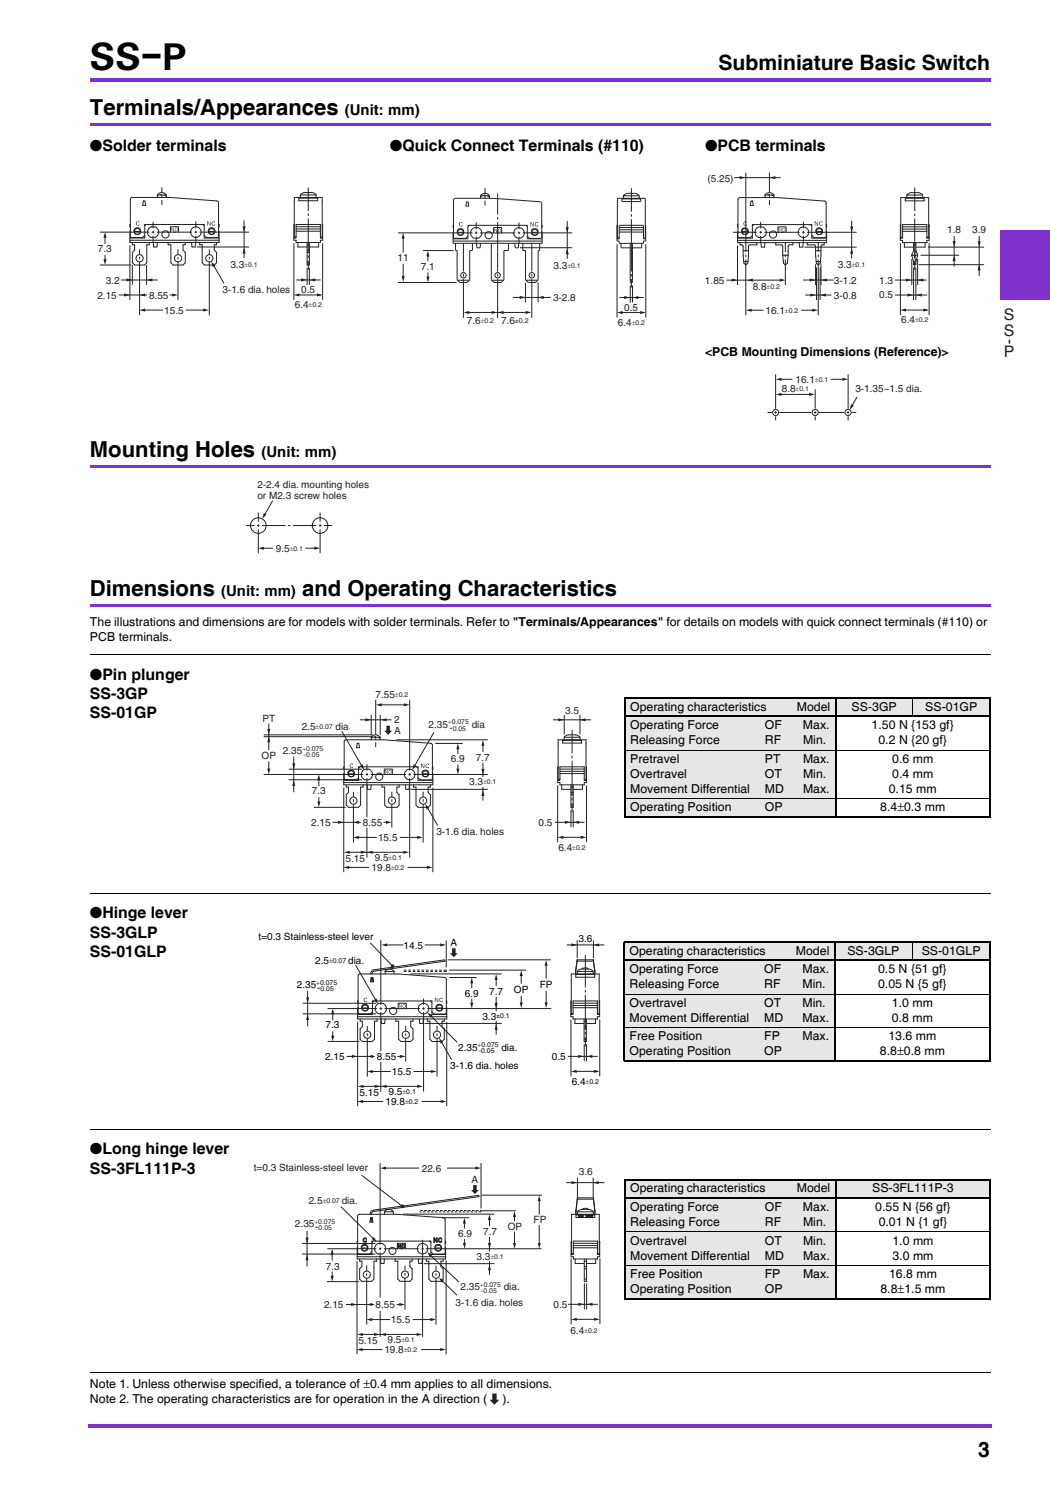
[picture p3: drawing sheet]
<svg xmlns="http://www.w3.org/2000/svg" width="210mm" height="297mm" viewBox="0 0 210 297" stroke-linecap="round" stroke-linejoin="round" font-family="sans-serif">
<defs><g id="words">
<text font-size="7.4" x="18" y="13.9">SS-P</text>
<g font-size="4.4">
<text x="18" y="22.9">Terminals/Appearances</text>
<text x="18" y="91.3">Mounting Holes</text>
<text x="18" y="119.1">Dimensions</text>
<text x="60.4" y="119.1">and Operating Characteristics</text>
</g>
<g font-size="4.2">
<text x="143.7" y="13.9">Subminiature Basic Switch</text>
<text x="195.6" y="291.3">3</text>
</g>
<g font-size="3.2">
<text x="18" y="30.1">●Solder terminals</text>
<text x="78" y="30.1">●Quick Connect Terminals (#110)</text>
<text x="141" y="30.1">●PCB terminals</text>
<text x="18" y="135.8">●Pin plunger</text>
<text x="18" y="139.7">SS-3GP</text>
<text x="18" y="143.6">SS-01GP</text>
<text x="18" y="183.5">●Hinge lever</text>
<text x="18" y="187.4">SS-3GLP</text>
<text x="18" y="191.3">SS-01GLP</text>
<text x="18" y="230.7">●Long hinge lever</text>
<text x="18" y="234.6">SS-3FL111P-3</text>
</g>
<g font-size="3.2" fill="#231f20">
<text x="200.8" y="64">S</text>
<text x="200.8" y="67.2">S</text>
<text x="200.8" y="71.4">P</text>
<text x="201" y="67.7" transform="rotate(90 201 67.7)">-</text>
</g>
<g font-size="3">
<text x="68.9" y="22.9">(Unit: mm)</text>
<text x="52.3" y="91.3">(Unit: mm)</text>
<text x="44.2" y="119.1">(Unit: mm)</text>
</g>
<g font-size="2.5">
<text x="141" y="71.2">&lt;PCB Mounting Dimensions (Reference)&gt;</text>
<text x="18" y="125.1">The illustrations and dimensions are for models with solder terminals. Refer to &quot;Terminals/Appearances&quot; for details on models with quick connect terminals (#110) or</text>
<text x="18" y="128.1">PCB terminals.</text>
<text x="126" y="142">Operating characteristics</text>
<text x="159.3" y="142">Model</text>
<text x="170.3" y="142">SS-3GP</text>
<text x="185" y="142">SS-01GP</text>
<text x="126" y="145.8">Operating Force</text>
<text x="126" y="148.7">Releasing Force</text>
<text x="152.9" y="145.8">OF</text>
<text x="152.9" y="148.7">RF</text>
<text x="160.6" y="145.8">Max.</text>
<text x="160.6" y="148.7">Min.</text>
<text x="174.3" y="145.8">1.50 N {153 gf}</text>
<text x="175.7" y="148.7">0.2 N {20 gf}</text>
<text x="126" y="152.4">Pretravel</text>
<text x="126" y="155.4">Overtravel</text>
<text x="152.9" y="152.4">PT</text>
<text x="153" y="155.4">OT</text>
<text x="160.6" y="152.4">Max.</text>
<text x="160.6" y="155.4">Min.</text>
<text x="178.4" y="152.4">0.6 mm</text>
<text x="178.4" y="155.4">0.4 mm</text>
<text x="126" y="158.5">Movement Differential</text>
<text x="152.9" y="158.5">MD</text>
<text x="160.6" y="158.5">Max.</text>
<text x="177.7" y="158.5">0.15 mm</text>
<text x="126" y="162.2">Operating Position</text>
<text x="153" y="162.2">OP</text>
<text x="176" y="162.2">8.4±0.3 mm</text>
<text x="125.9" y="190.8">Operating characteristics</text>
<text x="159.2" y="190.8">Model</text>
<text x="169.5" y="190.8">SS-3GLP</text>
<text x="184.3" y="190.8">SS-01GLP</text>
<text x="125.9" y="194.5">Operating Force</text>
<text x="125.9" y="197.5">Releasing Force</text>
<text x="152.8" y="197.5">RF</text>
<text x="152.8" y="194.5">OF</text>
<text x="160.5" y="197.5">Min.</text>
<text x="160.5" y="194.5">Max.</text>
<text x="175.6" y="194.5">0.5 N {51 gf}</text>
<text x="175.6" y="197.5">0.05 N {5 gf}</text>
<text x="125.9" y="201.2">Overtravel</text>
<text x="152.8" y="201.2">OT</text>
<text x="160.5" y="201.2">Min.</text>
<text x="178.4" y="201.2">1.0 mm</text>
<text x="125.9" y="204.2">Movement Differential</text>
<text x="125.9" y="207.9">Free Position</text>
<text x="152.8" y="204.2">MD</text>
<text x="152.8" y="207.9">FP</text>
<text x="160.5" y="204.2">Max.</text>
<text x="160.5" y="207.9">Max.</text>
<text x="177.7" y="207.9">13.6 mm</text>
<text x="178.4" y="204.2">0.8 mm</text>
<text x="125.9" y="210.9">Operating Position</text>
<text x="152.8" y="210.9">OP</text>
<text x="176" y="210.9">8.8±0.8 mm</text>
<text x="126" y="238.4">Operating characteristics</text>
<text x="159.3" y="238.4">Model</text>
<text x="174.4" y="238.4">SS-3FL111P-3</text>
<text x="126" y="242.1">Operating Force</text>
<text x="126" y="245.1">Releasing Force</text>
<text x="152.9" y="242.1">OF</text>
<text x="152.9" y="245.1">RF</text>
<text x="160.6" y="242.1">Max.</text>
<text x="160.6" y="245.1">Min.</text>
<text x="175" y="242.1">0.55 N {56 gf}</text>
<text x="175.7" y="245.1">0.01 N {1 gf}</text>
<text x="126" y="248.8">Overtravel</text>
<text x="126" y="251.8">Movement Differential</text>
<text x="153" y="248.8">OT</text>
<text x="153" y="251.8">MD</text>
<text x="160.6" y="248.8">Min.</text>
<text x="160.6" y="251.8">Max.</text>
<text x="178.5" y="248.8">1.0 mm</text>
<text x="178.5" y="251.8">3.0 mm</text>
<text x="126" y="255.5">Free Position</text>
<text x="152.9" y="255.5">FP</text>
<text x="160.6" y="255.5">Max.</text>
<text x="177.8" y="255.5">16.8 mm</text>
<text x="126" y="258.5">Operating Position</text>
<text x="153" y="258.5">OP</text>
<text x="176.1" y="258.5">8.8±1.5 mm</text>
<text x="18" y="277.4">Note 1. Unless otherwise specified, a tolerance of ±0.4 mm applies to all dimensions.</text>
<text x="18" y="280.4">Note 2. The operating characteristics are for operation in the A direction (</text>
<text x="100.5" y="280.4">).</text>
</g>
<g font-size="2" fill="#231f20">
<text x="141.5" y="36.3">(5.25)</text>
<text x="189.4" y="46.6">1.8</text>
<text x="194.4" y="46.6">3.9</text>
<text x="19.6" y="50.4">7.3</text>
<text x="46.1" y="53.6">3.3</text>
<text x="79.5" y="52.1">11</text>
<text x="110.7" y="53.7">3.3</text>
<text x="167.6" y="53.6">3.3</text>
<text x="19.5" y="59.8">2.15</text>
<text x="21.1" y="56.8">3.2</text>
<text x="29.8" y="59.7">8.55</text>
<text x="44.5" y="58.5">3-1.6 dia. holes</text>
<text x="60.2" y="58.6">0.5</text>
<text x="84.2" y="54">7.1</text>
<text x="141" y="56.8">1.85</text>
<text x="150.5" y="58">8.8</text>
<text x="166.8" y="59.8">3-0.8</text>
<text x="166.8" y="56.8">3-1.2</text>
<text x="175.8" y="59.7">0.5</text>
<text x="175.8" y="56.7">1.3</text>
<text x="32.9" y="62.7">15.5</text>
<text x="58.9" y="61.6">6.4</text>
<text x="93.4" y="64.8">7.6</text>
<text x="100.2" y="64.8">7.6</text>
<text x="110.6" y="60.2">3-2.8</text>
<text x="123.6" y="65.2">6.4</text>
<text x="124.9" y="62.1">0.5</text>
<text x="153.1" y="62.7">16.1</text>
<text x="180.2" y="64.7">6.4</text>
<text x="159.1" y="76.5">16.1</text>
<text x="156.3" y="78.3">8.8</text>
<text x="171.1" y="78.4">3-1.35~1.5 dia.</text>
<text x="51.5" y="97.5">2-2.4 dia. mounting holes</text>
<text x="51.5" y="99.7">or M2.3 screw holes</text>
<text x="55.2" y="110.3">9.5</text>
<text x="75.1" y="139.5">7.55</text>
<text x="113" y="142.7">3.5</text>
<text x="52.5" y="144.4">PT</text>
<text x="60.3" y="145.9">2.5</text>
<text x="67.1" y="145.9">dia</text>
<text x="78.8" y="144.6">2</text>
<text x="78.8" y="146.6">A</text>
<text x="85.7" y="145.5">2.35</text>
<text x="89.9" y="146">-</text>
<text x="94.3" y="145.5">dia</text>
<text x="52.3" y="151.8">OP</text>
<text x="56.6" y="150.8">2.35</text>
<text x="90.2" y="152.4">6.9</text>
<text x="95.2" y="152.1">7.7</text>
<text x="62.3" y="158.8">7.3</text>
<text x="93.8" y="157">3.3</text>
<text x="62.2" y="165.2">2.15</text>
<text x="72.6" y="165.2">8.55</text>
<text x="87.3" y="166.9">3-1.6 dia. holes</text>
<text x="107.7" y="165.1">0.5</text>
<text x="69.1" y="172.4">5.15</text>
<text x="74.9" y="172.2">9.5</text>
<text x="75.6" y="168.1">15.5</text>
<text x="111.7" y="170.2">6.4</text>
<text x="74.3" y="174.1">19.8</text>
<text x="50.8" y="234.2">t=0.3 Stainless-steel lever</text>
<text x="84.4" y="234.2">22.6</text>
<text x="94.3" y="236.4">A</text>
<text x="115.8" y="234.9">3.6</text>
<text x="59" y="245.4">2.35-</text>
<text x="61.7" y="240.7">2.5</text>
<text x="68.3" y="240.7">dia.</text>
<text x="101.6" y="245.8">OP</text>
<text x="106.7" y="244.6">FP</text>
<text x="91.6" y="247.3">6.9</text>
<text x="95.3" y="251.9">3.3</text>
<text x="96.6" y="247">7.7</text>
<text x="65.2" y="253.8">7.3</text>
<text x="92.1" y="257.9">2.35</text>
<text x="100.7" y="257.9">dia.</text>
<text x="64.8" y="261.5">2.15</text>
<text x="75.1" y="261.5">8.55</text>
<text x="91.1" y="261">3-1.6 dia. holes</text>
<text x="110.7" y="261.4">0.5</text>
<text x="71.7" y="268.7">5.15</text>
<text x="77.5" y="268.5">9.5</text>
<text x="78.2" y="264.4">15.5</text>
<text x="114.1" y="266.7">6.4</text>
<text x="76.9" y="270.4">19.8</text>
</g>
<g font-size="2">
<text x="51.7" y="188">t=0.3 Stainless-steel lever</text>
<text x="80.7" y="189.6">14.5</text>
<text x="90.1" y="189">A</text>
<text x="115.7" y="188.3">3.6</text>
<text x="59.4" y="197.6">2.35</text>
<text x="63" y="192.7">2.5</text>
<text x="69.6" y="192.7">dia.</text>
<text x="107.9" y="197.5">FP</text>
<text x="63.4" y="198.1">-</text>
<text x="92.9" y="199.2">6.9</text>
<text x="96.5" y="203.8">3.3</text>
<text x="97.8" y="198.9">7.7</text>
<text x="102.8" y="198.5">OP</text>
<text x="65.1" y="205.6">7.3</text>
<text x="65" y="212">2.15</text>
<text x="75.3" y="211.9">8.55</text>
<text x="78.4" y="214.9">15.5</text>
<text x="90" y="213.7">3-1.6 dia. holes</text>
<text x="91.6" y="210.1">2.35</text>
<text x="100.3" y="210.1">dia.</text>
<text x="110.4" y="211.9">0.5</text>
<text x="71.9" y="219.2">5.15</text>
<text x="77.1" y="220.9">19.8</text>
<text x="77.7" y="219">9.5</text>
<text x="114.3" y="217">6.4</text>
</g>
<g font-size="1.4" fill="#231f20">
<text x="48.9" y="53.3">±0.1</text>
<text x="113.5" y="53.5">±0.1</text>
<text x="170.4" y="53.4">±0.1</text>
<text x="153.3" y="57.7">±0.2</text>
<text x="61.7" y="61.4">±0.2</text>
<text x="96.2" y="64.5">±0.2</text>
<text x="103" y="64.5">±0.2</text>
<text x="126.3" y="64.9">±0.2</text>
<text x="157" y="62.5">±0.2</text>
<text x="183" y="64.4">±0.2</text>
<text x="163" y="76.3">±0.1</text>
<text x="159.1" y="78.1">±0.1</text>
<text x="57.9" y="110.1">±0.1</text>
<text x="79" y="139.3">±0.2</text>
<text x="63.1" y="145.6">±0.07</text>
<text x="69.8" y="145.6">.</text>
<text x="89.6" y="144.8">+0.075</text>
<text x="90.5" y="146">0.05</text>
<text x="60.5" y="150">+0.075</text>
<text x="60.8" y="151.3">-0.05</text>
<text x="96.6" y="156.8">±0.1</text>
<text x="77.7" y="171.9">±0.1</text>
<text x="78.2" y="173.9">±0.2</text>
<text x="114.5" y="169.9">±0.2</text>
<text x="62.9" y="244.6">+0.075</text>
<text x="63.7" y="245.9">0.05</text>
<text x="64.5" y="240.5">±0.07</text>
<text x="98.1" y="251.6">±0.1</text>
<text x="96" y="257.2">+0.075</text>
<text x="96.2" y="258.4">-0.05</text>
<text x="80.3" y="268.3">±0.1</text>
<text x="116.9" y="266.5">±0.2</text>
<text x="80.8" y="270.2">±0.2</text>
</g>
<g font-size="1.4">
<text x="63.3" y="196.8">+0.075</text>
<text x="65.8" y="192.4">±0.07</text>
<text x="64.1" y="198.1">0.05</text>
<text x="99.2" y="203.5">±0.1</text>
<text x="95.5" y="209.3">+0.075</text>
<text x="95.8" y="210.6">-0.05</text>
<text x="80.5" y="218.7">±0.1</text>
<text x="81" y="220.6">±0.2</text>
<text x="117.1" y="216.7">±0.2</text>
</g>
</g></defs>
<g fill="#8033cc">
<path d="M18 15.7h180v.7h-180z"/>
<path d="M200 46h9.9v14h-9.9z"/>
</g>
<path d="M200 61h4v40h-4z" fill="#fff"/>
<g fill="#8033cc">
<path d="M17.7 284.7h.3v.7h-.3z"/>
<path d="M18 284.7h180.3v.7h-180.3z"/>
</g>
<path d="M18 24.4h180v2h-180z" fill="#fff"/>
<path d="M18 24.9h180" fill="none" stroke="#8033cc" stroke-width=".42"/>
<path d="M18 92.8h180v2h-180z" fill="#fff"/>
<path d="M18 93.3h180" fill="none" stroke="#8033cc" stroke-width=".42"/>
<path d="M18 120.6h180v2h-180z" fill="#fff"/>
<path d="M18 121.1h180" fill="none" stroke="#8033cc" stroke-width=".42"/>
<path d="M18 129.8h180v2h-180z" fill="#fff"/>
<path d="M18 130.8h180" fill="none" stroke="#000" stroke-width=".2"/>
<path d="M18 177.5h180v2h-180z" fill="#fff"/>
<path d="M18 178.5h180" fill="none" stroke="#000" stroke-width=".2"/>
<path d="M18 224.7h180v2h-180z" fill="#fff"/>
<path d="M18 225.7h180" fill="none" stroke="#000" stroke-width=".2"/>
<path d="M18 273.4h180v2h-180z" fill="#fff"/>
<path d="M18 274.4h180" fill="none" stroke="#000" stroke-width=".2"/>
<g fill="#231f20">
<path d="M27.2 44.4a.35 .35 0 0 1 .4-.2 .35 .35 0 0 1 .3 .3l-.2-.1a.31 .31 0 0 0-.4 .3 .31 .31 0 0 0 .4 .2l.2-.1-.1 .2a.42 .42 0 0 1-.5 0 .42 .42 0 0 1-.1-.6z"/>
<path d="M42.4 44.4a.35 .35 0 0 1 .3-.2 .35 .35 0 0 1 .3 .3l-.2-.1a.31 .31 0 0 0-.4 .3 .31 .31 0 0 0 .5 .2l.1-.1v.2a.42 .42 0 0 1-.6 0 .42 .42 0 0 1 0-.6z"/>
<path d="M41.4 44.2h.2l.4 .8v-.8h.1v.9h-.1l-.5-.8v.8h-.1z"/>
</g>
<g fill="none" stroke="#231f20" stroke-width=".2">
<path d="M31.5 39h1.8M31.5 39v.5M31.5 39l.1-.2a1.08 1.08 0 0 1 1.7 .2M33.3 39v.5M59.8 39.6h3.7v.5h-3.7zM59.8 39.6h3.7M60.1 39h3.1M60.1 39v.5M61 38.5h1.3M61 38.5l-.5 .1-.4 .4M62.3 38.5l.5 .1 .4 .4M63.2 39v.5"/>
<path d="M26 47.6h3v-2.7h11.8v2.7h3v.4h-17.8zM28.5 41l.2-.8h.3l.1 .8M29 47l-.5 .5h-2.2M29.2 44.9l-.2 .2M31.5 48.5l-.1 .9h-.6l-.1-.9M34.1 45.3h1.6v1.1h-1.6zM40.6 44.9l.2 .2M40.8 47l.5 .5h2.1M43.7 47.2v-6.7l-.2-.3a102 102 0 0 0-17.3-.7l-.1 .3v7.4M58.8 45.1h.1M58.8 47.6h.4v-2.7h4.9v2.7h.4M58.9 44.9l-.1 2.7"/>
<path d="M59.2 47.3l-.3 .2v-8h5.5v8l-.3-.2M59.2 46.2h4.9M59.2 45.3h4.9M59.2 45.8h4.9M59.6 48.5v.9h1.8M61.4 48.5v4.5h.5v-4.5M61.4 52.5h.5M61.4 48.9h.5M61.4 50h.5M61.4 50.5h.5M63.7 48.5v.9h-1.8M64.4 44.9l.1 .2"/>
<path d="M64.4 45.1h.1M64.5 45.1v2.9h-.4v.5h-4.9v-.5h-.4v-.4"/>
<circle cx="30.6" cy="46.4" r="1.13"/>
<circle cx="33.1" cy="46.9" r=".72"/>
<circle cx="39.2" cy="46.4" r="1.06"/>
</g>
<g fill="#231f20">
<path d="M34.2 45.5h.2l.3 .6 .1-.6v.7l-.5-.6-.1 .6z"/>
<path d="M35 45.8a.26 .26 0 0 1 .5 0 .26 .26 0 0 1-.5 0zM34.9 45.9a.35 .35 0 0 0 .7 0 .35 .35 0 0 0-.7 0z"/>
</g>
<g fill="none" stroke="#231f20" stroke-width=".2">
<path d="M23.7 59h5.7M26.1 44.9v.5M26.1 46.2l-.1 1.4M26.1 47.2l.2 .3M26.5 48.5v.4h.4v1.1l-.4 .5v2l.4 .5h2l.5-.5v-3.6h.5v-.4M26.9 46.3a.59 .59 0 0 0 .6 .6 .59 .59 0 0 0 .6-.6M27.1 45.9a.59 .59 0 0 1 .6-.2 .59 .59 0 0 1 .4 .6h-1.2zM28.5 41h.6M33.9 59h.7M37.1 48.5v.4h-.5v1.1l.5 .5v2l-.5 .5h-2l-.4-.5v-3.6h-.6v-.4M39.1 48.5l-.1 .9h-.6l-.1-.9M41.7 46.3a.59 .59 0 0 0 .6 .6 .59 .59 0 0 0 .6-.6"/>
<path d="M41.7 46.3a.59 .59 0 0 1 .6-.6 .59 .59 0 0 1 .6 .6M41.7 46.3h1.2M43.3 48.5v.4h-.4v1.1l.4 .5v2l-.4 .5h-2l-.5-.5v-3.6h-.5v-.4M43.7 46.2l.1 1.4M43.7 44.9v.5M43.7 47.2l-.3 .3M43.8 48v.5h-17.8v-.5"/>
<circle cx="27.5" cy="46.2" r=".67"/>
<circle cx="27.9" cy="51.6" r=".72"/>
<circle cx="35.6" cy="51.6" r=".72"/>
<circle cx="41.9" cy="51.6" r=".72"/>
<circle cx="42.3" cy="46.2" r=".67"/>
</g>
<path d="M33.2 39.2a1.08 1.08 0 0 0-1.7 0" fill="none" stroke="#231f20" stroke-width=".2" stroke-dasharray=".5 .4" stroke-linecap="butt"/>
<g fill="#231f20">
<path d="M34.4 58.7l1.2 .3-1.2 .3z"/>
<path d="M24.8 58.7l1.2 .3-1.2 .3z"/>
<path d="M27.9 59l1.2-.3v.6z"/>
</g>
<path d="M24.2 56h7.4" fill="none" stroke="#231f20" stroke-width=".2"/>
<g fill="#231f20">
<path d="M25.3 55.7l1.1 .3-1.1 .3z"/>
<path d="M29.3 56l1.2-.3v.6z"/>
</g>
<path d="M28.8 62h3.8M37.2 62h3.7" fill="none" stroke="#231f20" stroke-width=".2"/>
<g fill="#231f20">
<path d="M40.6 61.7l1.2 .3-1.2 .3z"/>
<path d="M27.9 62l1.1-.3v.6z"/>
</g>
<path d="M26 49v10.9M26.5 53v3.9M29.3 53v3.9M48.8 44.1v7.5" fill="none" stroke="#231f20" stroke-width=".2"/>
<g fill="#231f20">
<path d="M48.8 49.5l.3 1.2h-.6z"/>
<path d="M48.5 45.3h.6l-.3 1.1z"/>
</g>
<path d="M21 47.3v1.4M21 50.9v1.1M39.4 49.4h10.4" fill="none" stroke="#231f20" stroke-width=".2"/>
<g fill="#231f20">
<path d="M21 46.4l.3 1.1h-.6z"/>
<path d="M20.7 51.8h.6l-.3 1.2z"/>
</g>
<path d="M20 53h6.3M59.2 56h4.9" fill="none" stroke="#231f20" stroke-width=".2"/>
<g fill="#231f20">
<path d="M60.2 55.6l1.2 .4-1.2 .3z"/>
<path d="M61.9 56l1.1-.3v.6z"/>
</g>
<path d="M59.5 59h4.6" fill="none" stroke="#231f20" stroke-width=".2"/>
<g fill="#231f20">
<path d="M63.4 58.6l1.1 .4-1.1 .3z"/>
<path d="M58.7 59l1.2-.3v.6z"/>
</g>
<g fill="none" stroke="#231f20" stroke-width=".2">
<path d="M27.9 49.9v1M27.9 51.4v.5M27.9 52.4v10.6M35.6 49.9v1M35.6 51.4v.5M35.6 52.4v7.6M41.9 49.9v1M41.9 51.4v.5M41.9 52.4v10.6M42.7 53.1l2.1 3.5M58.8 48.6v11.4M61.4 53.5v3.5"/>
<path d="M61.9 53.5v3.5M64.5 48.6v11.4"/>
</g>
<path d="M42.3 52.3l.8 .8-.5 .3z" fill="#231f20"/>
<g fill="none" stroke="#231f20" stroke-width=".2">
<path d="M32.4 37.5v1M32.4 39v.5M32.4 40v1M61.6 37.5v4.7M96.1 39.1h1.8M97.9 39.1a.96 .96 0 0 0-1.1-.4 .96 .96 0 0 0-.7 .9M97.9 39.1v.5M124.4 39.7h3.7v.6h-3.7zM124.4 39.7h3.7M124.7 39.1v.5M124.9 38.9l.4-.2 1.6-.1 .5 .2 .4 .3h-3.1zM127.8 39.1v.5"/>
<path d="M20 46.4h9.9M30.4 46.4h.5M30.6 44.3v1.3M30.6 46.1v.5M30.6 47.1v1.3M31.4 46.4h2.7M34.6 46.4h.5M35.6 46.4h2.8M38.9 46.4h.5M39.2 44.3v1.3M39.2 46.1v.5M39.2 47.1v1.4"/>
<path d="M39.9 46.4h9.9M61.6 42.7v.5M61.6 43.7v6.9M61.6 51.1v.5M61.6 52.1v1.9M90.6 47.7h3v-2.7h11.9v2.7h2.9M90.6 48.2h17.8M90.7 46.4l-.1 2.2h17.8l-.1-2.2M90.7 45v.6M91.5 46.4a.59 .59 0 0 0 .6 .6 .59 .59 0 0 0 .6-.6M91.5 56h2.3M91.7 46a.59 .59 0 0 1 .6-.1 .59 .59 0 0 1 .4 .5h-1.2z"/>
<path d="M93.6 47.2l-.5 .4h-2.1l-.3-.1v-7.5l.2-.3a102.1 102.1 0 0 1 17.3 .7l.1 .3v6.8l-.2 .1h-2.2l-.4-.4M93.6 40.3l.2 .9h-.6l.1-.9h.3M93.8 45l-.2 .3M94.5 48.6v1.5h-.6v5.8l-.5 .6h-1.4l-.6-.6v-5.8h-.3v-1.5M96.1 48.6l-.1 .9h-.6l-.1-.9M98.3 56h2.4M98.7 45.5h1.6v1.1h-1.6zM101.7 48.6v1.5h-.9v5.8l-.6 .6h-1.4l-.5-.6v-7.3M102.9 48.6l.1 .9h.7v-.9M105.2 45l.3 .3M105.2 56h2.3M106.4 46.4a.59 .59 0 0 0 .5 .6 .59 .59 0 0 0 .6-.6"/>
<path d="M106.4 46.4h1.1M107.5 46.4a.58 .58 0 0 0-.6-.6 .58 .58 0 0 0-.5 .6M107.9 48.6v1.5h-.3v5.8l-.5 .6h-1.5l-.5-.6v-5.8h-.5v-1.5M108.3 45v.6M123.4 47.7h.4v-2.7h4.9v2.7h.4M123.4 45.3h.1M123.5 45l-.1 2.7M123.8 45.5h4.9M123.8 45.9h4.9M123.8 47.4l-.3 .2v-8h5.5v8l-.3-.2M123.8 46.4h4.9M124.2 48.6v.9h1.8"/>
<path d="M126 48.6l.1 7.9h.3l.1-.5v-7.4M126 55.9h.5M126 50.1h.5M128.3 48.6v.9h-1.8M129 45.3h.1M129 45l.1 3.2h-.4v.4h-4.9v-.4h-.4v-.5"/>
<circle cx="92.1" cy="46.4" r=".67"/>
<circle cx="92.7" cy="55" r=".54"/>
<circle cx="95.2" cy="46.6" r="1.13"/>
<circle cx="97.7" cy="47" r=".72"/>
<circle cx="99.5" cy="55" r=".54"/>
<circle cx="103.8" cy="46.6" r="1.06"/>
<circle cx="106.4" cy="55" r=".54"/>
<circle cx="107" cy="46.4" r=".67"/>
</g>
<path d="M97.8 39.4a1.02 1.02 0 0 0-1.6 0" fill="none" stroke="#231f20" stroke-width=".2" stroke-dasharray=".5 .4" stroke-linecap="butt"/>
<g fill="#231f20">
<path d="M91.9 44.6a.35 .35 0 0 1 .3-.2 .35 .35 0 0 1 .3 .2l-.2-.1a.31 .31 0 0 0-.4 .3 .31 .31 0 0 0 .5 .3l.1-.1v.2a.42 .42 0 0 1-.6-.1 .42 .42 0 0 1 0-.5z"/>
<path d="M107 44.6a.35 .35 0 0 1 .3-.2 .35 .35 0 0 1 .4 .2l-.3-.1a.31 .31 0 0 0-.3 .3 .31 .31 0 0 0 .4 .3l.2-.1-.1 .2a.42 .42 0 0 1-.6-.1 .42 .42 0 0 1 0-.5z"/>
<path d="M106 44.4h.2l.4 .8v-.8h.1v.9h-.1l-.4-.8v.8h-.2z"/>
<path d="M98.8 45.7h.2l.3 .6 .1-.6v.7l-.5-.6-.1 .6z"/>
<path d="M99.6 46a.26 .26 0 0 1 .5 0 .26 .26 0 0 1-.5 0zM99.5 46.1a.35 .35 0 0 0 .7 0 .35 .35 0 0 0-.7 0z"/>
</g>
<path d="M113.4 44.2v7.6" fill="none" stroke="#231f20" stroke-width=".2"/>
<g fill="#231f20">
<path d="M113.4 49.7l.3 1.1h-.6z"/>
<path d="M113.1 45.4h.6l-.3 1.2z"/>
</g>
<path d="M80.6 47.5v3M80.6 52.7v2.7M104 49.5h10.4" fill="none" stroke="#231f20" stroke-width=".2"/>
<g fill="#231f20">
<path d="M80.6 46.5l.3 1.2h-.6z"/>
<path d="M80.3 55.2h.6l-.3 1.2z"/>
</g>
<g fill="none" stroke="#231f20" stroke-width=".2">
<path d="M97 37.6v1M97 39.1v.5M99.5 38.7v4.2M126.3 37.6v4.7M79.6 46.5h14.9M84.6 50.1h6.1M92.7 48.6v5.7M92.7 54.8v.5M92.7 55.8v7.7M95 46.5h.5M95.2 44.5v1.3M95.2 46.3v.5"/>
<path d="M95.2 47.3v1.2M96 46.5h2.8M97 40.1v1M99.3 46.5h.5M99.5 43.4v.5M99.5 44.4v9.9M99.5 54.8v.5M99.5 55.8v7.8M100.3 46.5h2.7M103.5 46.5h.5M103.8 44.5v1.3M103.8 46.3v.5"/>
<path d="M103.8 47.3v1.3M104.5 46.5h9.9M106.4 48.6v5.7M106.4 54.8v.5M106.4 55.8v7.7M126.3 42.8v.5M126.3 43.8v10.5M126.3 54.8v.5M126.3 55.8v1.7M93.6 62.5h11.7"/>
</g>
<g fill="#231f20">
<path d="M105.1 62.1l1.2 .4-1.2 .3z"/>
<path d="M98.3 62.1l1.2 .4-1.2 .3z"/>
<path d="M92.7 62.5l1.2-.3v.6z"/>
<path d="M99.5 62.5l1.2-.3v.6z"/>
</g>
<path d="M102.6 59.5h7.5M105.1 56.5v4M107.6 56.5v4" fill="none" stroke="#231f20" stroke-width=".2"/>
<g fill="#231f20">
<path d="M107.6 59.5l1.1-.3v.6z"/>
<path d="M103.9 59.1l1.2 .4-1.2 .3z"/>
</g>
<path d="M79.6 56.5h11.7M85.6 51.1v1.1M85.6 54.5v1" fill="none" stroke="#231f20" stroke-width=".2"/>
<g fill="#231f20">
<path d="M85.3 55.3h.6l-.3 1.2z"/>
<path d="M85.6 50.1l.3 1.2h-.6z"/>
</g>
<path d="M123.9 59.5h4.8" fill="none" stroke="#231f20" stroke-width=".2"/>
<g fill="#231f20">
<path d="M124.8 59.2l1.2 .3-1.2 .3z"/>
<path d="M126.5 59.5l1.2-.3v.6z"/>
</g>
<path d="M124.2 62.5h4.5" fill="none" stroke="#231f20" stroke-width=".2"/>
<g fill="#231f20">
<path d="M128 62.2l1.2 .3-1.2 .3z"/>
<path d="M123.4 62.5l1.1-.3v.6z"/>
</g>
<g fill="none" stroke="#231f20" stroke-width=".2">
<path d="M153 39v.5M153 39l.1-.2a1.08 1.08 0 0 1 1.7 .2M153 39h1.8M154.8 39v.5M181 39.6h3.8M181 39.6h3.8v.5h-3.8zM181.4 39v.5M181.4 39h3.1M184.5 39v.5M184.5 39l-.6-.5h-1.6l-.6 .1-.3 .4M123.4 48.8v14.7M126 57.1v3.4"/>
<path d="M126.5 57.1v3.4M129.1 48.8v14.7M147.5 48h17.8M147.6 46.2l-.1 2.3h17.8l-.1-2.3M147.6 44.9v.5M148 48.5v.4l.6 .2 .2 3.5 .4 .3 .3-.3 .2-3.5 .3-.2h1.4v-.4M148.4 46.3h1.2a.59 .59 0 0 1-.6 .6 .59 .59 0 0 1-.6-.6zM148.4 46.3a.58 .58 0 0 1 .6-.6 .58 .58 0 0 1 .6 .6M148.6 50.1h1.1M148.7 52.3h.9M150.2 40.2h.3l.1 .9h-.6zM150.5 47.1l-.5 .4h-2.2l-.2-.1v-7.5l.2-.4a102 102 0 0 1 17.3 .7l.1 .4v6.8l-.3 .1h-2.1l-.5-.4"/>
<path d="M150.7 44.9l-.2 .3M153 48.5l-.1 .9h-.6l-.1-.9M155.1 48.5v.4h1.2l.2 .2v1.9M155.6 45.3h1.6v1.1h-1.6zM156.5 51h1.1M157.6 51l-.1 1.6-.4 .3-.4-.3-.2-1.6M158.6 48.5v.4l-1 .2v1.9M159.8 48.5l.1 .9h.6l.1-.9M161.4 48.5v.4h1.4l.3 .2v2M162.1 44.9l.2 .3M163.1 50.1h1.1M163.2 52.3h.9"/>
<path d="M163.2 46.3a.59 .59 0 0 1 .6-.6 .59 .59 0 0 1 .6 .6M163.2 46.3a.59 .59 0 0 0 .6 .6 .59 .59 0 0 0 .6-.6M163.2 46.3h1.2M164.8 48.5v.4l-.5 .1-.1 .2-.2 3.4-.3 .3-.4-.3-.2-1.5M165.2 44.9v.5M165.3 47.6h-3v-2.7h-11.8v2.7h-3M180 47.6h.5v-2.7h4.9v2.7h.4M180 45.2h.1M180.1 44.9l-.1 2.7M180.5 46.2h4.9M180.5 45.3h4.9M180.5 45.8h4.9"/>
<path d="M180.9 48.5v.9h1.8M182.3 51h.5M182.3 51l.4 1.3v.6h.5v-.6M182.7 48.5v1.6l-.4 .9M182.7 52.6h.5M182.7 48.9h.5M182.8 51l.4 1.3M182.9 50.7l.2 .3M183.1 51h.4M183.1 51l-.2 .5M183.2 50.1l-.4 .9M183.2 48.5v1.6"/>
<path d="M183.2 50.1l.3 .9M183.5 51l-.3 1.3M185 48.5v.9h-1.8M185.4 47.3l.3 .2v-8h-5.6v8l.4-.2M185.7 45.2h.1M185.7 44.9l.1 .3M185.8 45.2v2.8h-.4v.5h-4.9v-.5h-.5v-.4"/>
<circle cx="149" cy="46.2" r=".67"/>
<circle cx="152.1" cy="46.4" r="1.13"/>
<circle cx="154.6" cy="46.9" r=".72"/>
<circle cx="160.7" cy="46.4" r="1.06"/>
<circle cx="163.8" cy="46.2" r=".67"/>
</g>
<g fill="#231f20">
<path d="M148.7 44.4a.35 .35 0 0 1 .4-.2 .35 .35 0 0 1 .3 .3l-.2-.1a.31 .31 0 0 0-.4 .3 .31 .31 0 0 0 .4 .3l.2-.1v.1a.42 .42 0 0 1-.6 0 .42 .42 0 0 1-.1-.6z"/>
<path d="M163.9 44.4a.35 .35 0 0 1 .3-.2 .35 .35 0 0 1 .3 .3l-.2-.1a.31 .31 0 0 0-.3 .3 .31 .31 0 0 0 .4 .3l.1-.1v.1a.42 .42 0 0 1-.6 0 .42 .42 0 0 1 0-.6z"/>
<path d="M162.9 44.3h.2l.4 .7v-.7h.1v.8h-.1l-.5-.8v.8h-.1z"/>
<path d="M155.7 45.6h.2l.3 .6 .1-.6v.6l-.5-.6-.1 .6z"/>
<path d="M156.5 45.9a.26 .26 0 0 1 .5 0 .26 .26 0 0 1-.5 0zM156.4 45.9a.35 .35 0 0 0 .7 0 .35 .35 0 0 0-.7 0z"/>
</g>
<path d="M154.7 39.3a1.08 1.08 0 0 0-1.7 0" fill="none" stroke="#231f20" stroke-width=".2" stroke-dasharray=".5 .4" stroke-linecap="butt"/>
<path d="M146.8 35.5h9.3" fill="none" stroke="#231f20" stroke-width=".2"/>
<g fill="#231f20">
<path d="M147.9 35.2l1.2 .3-1.2 .3z"/>
<path d="M153.9 35.5l1.2-.3v.6z"/>
</g>
<path d="M145.3 56h10.8" fill="none" stroke="#231f20" stroke-width=".2"/>
<g fill="#231f20">
<path d="M155.9 55.7l1.2 .3-1.2 .3z"/>
<path d="M146.3 55.7l1.2 .3-1.2 .3z"/>
<path d="M149.4 56l1.2-.3v.6z"/>
</g>
<path d="M150.1 62h2.6M160.2 62h2.5" fill="none" stroke="#231f20" stroke-width=".2"/>
<g fill="#231f20">
<path d="M162.5 61.7l1.1 .3-1.1 .3z"/>
<path d="M149.2 62l1.1-.3v.6z"/>
</g>
<path d="M147.5 49.1v7.9M170.3 44.1v7.5" fill="none" stroke="#231f20" stroke-width=".2"/>
<g fill="#231f20">
<path d="M170.3 49.6l.3 1.1h-.6z"/>
<path d="M170 45.3h.6l-.3 1.1z"/>
</g>
<g fill="none" stroke="#231f20" stroke-width=".2">
<path d="M149.1 34.5v15.9M153.9 34.5v4M153.9 39v.5M182.9 37.5v4.7M146.6 46.4h4.8M149.1 50.9v.5M149.1 51.9v11.1M151.9 46.4h.5M152.1 44.4v1.3M152.1 46.2v.5M152.1 47.2v1.2M152.9 46.4h2.8"/>
<path d="M153.9 40v1M156.2 46.4h.5M157.1 48.5v1.9M157.1 50.9v.5M157.1 51.9v5.1M157.2 46.4h2.7M160.4 46.4h.5M160.6 56h6.1M160.7 44.4v1.3M160.7 46.2v.5M160.7 47.2v1.3M160.9 49.4h10.4"/>
<path d="M161.4 46.4h9.9M163.6 48.5v1.9M163.6 50.9v.5M163.6 51.9v11.1M182.9 42.7v.5M182.9 43.7v6.9M182.9 51.1v.5M182.9 52.1v1.9"/>
</g>
<g fill="#231f20">
<path d="M164.2 56l1.2-.3v.6z"/>
<path d="M161.9 55.7l1.2 .3-1.2 .3z"/>
</g>
<path d="M161 59h5.3M163.1 52.8v4.2M164.2 52.8v4.2" fill="none" stroke="#231f20" stroke-width=".2"/>
<g fill="#231f20">
<path d="M164 59l1.2-.3v.6z"/>
<path d="M162 58.7l1.2 .3-1.2 .3z"/>
</g>
<path d="M163.3 53.5v6.5M164 53.5v6.5M179 56h6.3M182.7 53.5v6.5M183.2 53.5v6.5" fill="none" stroke="#231f20" stroke-width=".2"/>
<g fill="#231f20">
<path d="M181.1 55.7l1.2 .3-1.2 .3z"/>
<path d="M183.5 56l1.1-.3v.6z"/>
</g>
<path d="M182.3 51.8v5.2M183.5 51.8v5.2M195.8 47.1v8.1" fill="none" stroke="#231f20" stroke-width=".2"/>
<g fill="#231f20">
<path d="M195.5 48.2h.6l-.3 1.2z"/>
<path d="M195.8 52.9l.3 1.1h-.6z"/>
</g>
<path d="M183.7 52.9h13.1M185.6 49.4h11.2M190.8 47.1v6.2" fill="none" stroke="#231f20" stroke-width=".2"/>
<g fill="#231f20">
<path d="M190.5 48.2h.6l-.3 1.2z"/>
<path d="M190.8 51l.3 1.2h-.6z"/>
</g>
<path d="M179 59h6.4M184.1 51h7.7" fill="none" stroke="#231f20" stroke-width=".2"/>
<g fill="#231f20">
<path d="M181.5 58.7l1.1 .3-1.1 .3z"/>
<path d="M183.2 59l1.1-.3v.6z"/>
</g>
<path d="M180.8 62h4.6" fill="none" stroke="#231f20" stroke-width=".2"/>
<g fill="#231f20">
<path d="M184.7 61.7l1.1 .3-1.1 .3z"/>
<path d="M180 62l1.2-.3v.6z"/>
</g>
<g fill="none" stroke="#231f20" stroke-width=".2">
<path d="M180.1 48.6v14.4M185.8 48.6v14.4M155.1 74.8v6.9M163 77.8v3.9M169.6 74.8v6.9M171.4 79.3l-1 1.8M153.5 82.4h.9M154.9 82.4h.5M155.1 82.2v.5M155.1 83.2v.8M155.9 82.4h6.4M162.8 82.4h.5"/>
<path d="M163 82.2v.5M163 83.2v.8M163.8 82.4h5M169.3 82.4h.5M169.6 82.2v.5M169.6 83.2v.8M170.3 82.4h.9"/>
<circle cx="155.1" cy="82.4" r=".61"/>
<circle cx="163" cy="82.4" r=".61"/>
<circle cx="169.6" cy="82.4" r=".61"/>
</g>
<path d="M170.2 80.8l.5 .3-.8 .9z" fill="#231f20"/>
<path d="M156.1 75.8h2.4M166.1 75.8h2.6" fill="none" stroke="#231f20" stroke-width=".2"/>
<g fill="#231f20">
<path d="M168.5 75.5l1.1 .3-1.1 .3z"/>
<path d="M155.1 75.8l1.2-.3v.6z"/>
</g>
<path d="M156.1 78.8h5.9" fill="none" stroke="#231f20" stroke-width=".2"/>
<g fill="#231f20">
<path d="M161.8 78.5l1.2 .3-1.2 .3z"/>
<path d="M155.1 78.8l1.2-.3v.6z"/>
</g>
<g fill="none" stroke="#231f20" stroke-width=".2">
<path d="M49.2 105.1h1.7M51.4 105.1h.5M51.7 102.5v1.8M51.7 104.8v.5M51.7 105.8v4.8M52.4 105.1h4.7M52.6 109.6h2M57.6 105.1h.5M58.6 105.1h4.7M61.1 109.6h2M63.8 105.1h.5M64 102.5v1.8"/>
<path d="M64 104.8v.5M64 105.8v4.8M64.8 105.1h1.7"/>
<circle cx="51.7" cy="105.1" r="1.56"/>
<circle cx="64" cy="105.1" r="1.56"/>
</g>
<g fill="#231f20">
<path d="M62.9 109.3l1.1 .3-1.1 .3z"/>
<path d="M51.6 109.6l1.2-.3v.6z"/>
</g>
<path d="M54.6 100l-1.7 2.9" fill="none" stroke="#231f20" stroke-width=".2"/>
<g fill="#231f20">
<path d="M52.8 102.5l.5 .3-.8 .9z"/>
<path d="M70 152.8a.35 .35 0 0 1 .3-.2 .35 .35 0 0 1 .3 .3l-.2-.1a.31 .31 0 0 0-.3 .3 .31 .31 0 0 0 .4 .2h.1v.1a.42 .42 0 0 1-.6 0 .42 .42 0 0 1 0-.6z"/>
<path d="M85.1 152.8a.35 .35 0 0 1 .4-.2 .35 .35 0 0 1 .3 .3l-.2-.1a.31 .31 0 0 0-.4 .3 .31 .31 0 0 0 .4 .2h.2v.1a.42 .42 0 0 1-.6 0 .42 .42 0 0 1-.1-.6z"/>
<path d="M84.2 152.6h.2l.4 .8v-.8h.1v.9h-.2l-.4-.8v.8h-.1z"/>
</g>
<g fill="none" stroke="#231f20" stroke-width=".2">
<path d="M68.7 156h3v-2.7h11.9v2.7h3v.4h-17.9zM71.3 149.5l.1-.9h.4l.1 .9M71.7 155.4l-.4 .5h-2.2M72 153.3l-.3 .3M74.2 147.4v.5M74.2 147.4l.2-.2a1.08 1.08 0 0 1 1.6 .2M74.2 156.9l-.1 .9h-.6l-.1-.9M74.2 147.4h1.8M76 147.4v.5M76.8 153.7h1.7v1.1h-1.7zM83.3 153.3l.3 .3M83.6 155.4l.4 .5h2.2"/>
<path d="M86.5 155.6v-6.7l-.2-.3a102 102 0 0 0-17.3-.7l-.2 .3v7.4M111.5 153.6h.1M111.5 156h.5v-2.7h4.8v2.7h.5M111.6 153.3l-.1 2.7M112 154.6h4.8M112 153.7h4.8M112 154.2h4.8M112.3 156.9v.9h1.9M112.5 148h3.8M112.5 148h3.8v.5h-3.8zM112.8 147.4h3.2M112.8 147.4v.5"/>
<path d="M114.2 158.4h.4M114.2 158.9h.4M114.2 156.9v4.5h.4v-4.5M114.2 157.3h.4M116 147.4l-.4-.4-.5-.1h-1.6l-.7 .5M116 147.4v.5M116.5 156.9v.9h-1.9M116.8 155.7l.4 .2v-8h-5.6v8l.4-.2M117.2 153.6h.1M117.2 153.3l.1 .3M117.3 153.6v2.8h-.5v.5h-4.8v-.5h-.5v-.4M114.2 160.9h.4"/>
<circle cx="73.4" cy="154.8" r="1.13"/>
<circle cx="75.9" cy="155.3" r=".72"/>
<circle cx="81.9" cy="154.8" r="1.06"/>
</g>
<g fill="#231f20">
<path d="M77 153.9h.1l.4 .6v-.6v.7l-.4-.6-.1 .6z"/>
<path d="M77.8 154.3a.26 .26 0 0 1 .5 0 .26 .26 0 0 1-.5 0zM77.6 154.3a.35 .35 0 0 0 .7 0 .35 .35 0 0 0-.7 0z"/>
</g>
<g fill="none" stroke="#231f20" stroke-width=".2">
<path d="M52.7 147.3h21.9M53.8 144.6v5.4M53.8 152.2v1.7M68.8 154.6l-.1 1.4M68.8 153.3v.5M68.8 155.6l.3 .3M69.6 154.7a.59 .59 0 0 0 .6 .6 .59 .59 0 0 0 .6-.6M69.8 154.3a.59 .59 0 0 1 .7-.2 .59 .59 0 0 1 .3 .6h-1.2zM71.3 149.5h.6M72.6 156.9v.4h-.5v3.6l-.4 .5h-2l-.5-.5v-2l.5-.5v-1.1h-.5v-.4M79.8 156.9v.4h-.4v1.1l.4 .5v2l-.4 .5h-2l-.5-.5v-3.6h-.5v-.4M81.9 156.9l-.1 .9h-.6l-.1-.9"/>
<path d="M84.5 154.7a.59 .59 0 0 0 .6 .6 .59 .59 0 0 0 .6-.6M84.5 154.7a.59 .59 0 0 1 .6-.6 .59 .59 0 0 1 .6 .6M84.5 154.7h1.2M86.1 156.9v.4h-.5v1.1l.5 .5v2l-.5 .5h-2l-.4-.5v-3.6h-.5v-.4M86.5 154.6l.1 1.4M86.5 153.3v.5M86.5 155.6l-.3 .3M86.6 156.4v.5h-17.9v-.5"/>
<circle cx="70.2" cy="154.6" r=".67"/>
<circle cx="85.1" cy="154.6" r=".67"/>
<circle cx="70.7" cy="160" r=".72"/>
<circle cx="78.4" cy="160" r=".72"/>
<circle cx="84.6" cy="160" r=".72"/>
</g>
<path d="M76 147.7a1.08 1.08 0 0 0-1.7 0" fill="none" stroke="#231f20" stroke-width=".2" stroke-dasharray=".5 .4" stroke-linecap="butt"/>
<g fill="#231f20">
<path d="M53.5 153.6h.6l-.3 1.2z"/>
<path d="M53.5 145.7h.6l-.3 1.1z"/>
<path d="M53.8 147.2l.3 1.2h-.7z"/>
</g>
<path d="M52.7 146.9h21.9M72 143.9h6.3" fill="none" stroke="#231f20" stroke-width=".2"/>
<g fill="#231f20">
<path d="M76.1 143.9l1.2-.3v.6z"/>
<path d="M73.1 143.6l1.1 .3-1.1 .3z"/>
</g>
<path d="M74.2 142.9v4M76 142.9v4M76.1 140.9h4.9" fill="none" stroke="#231f20" stroke-width=".2"/>
<g fill="#231f20">
<path d="M80.8 140.6l1.1 .3-1.1 .3z"/>
<path d="M75.2 140.9l1.1-.3v.6z"/>
</g>
<path d="M66.5 164.4h5.7M76.7 164.4h.7" fill="none" stroke="#231f20" stroke-width=".2"/>
<g fill="#231f20">
<path d="M77.2 164.1l1.1 .3-1.1 .3z"/>
<path d="M67.6 164.1l1.1 .3-1.1 .3z"/>
<path d="M70.7 164.4l1.1-.3v.6z"/>
</g>
<path d="M71.6 167.4h3.8M79.9 167.4h3.7" fill="none" stroke="#231f20" stroke-width=".2"/>
<g fill="#231f20">
<path d="M83.4 167.1l1.2 .3-1.2 .3z"/>
<path d="M70.6 167.4l1.2-.3v.6z"/>
</g>
<path d="M69.7 170.4h11.2" fill="none" stroke="#231f20" stroke-width=".2"/>
<g fill="#231f20">
<path d="M80.7 170.1l1.1 .3-1.1 .3z"/>
<path d="M72.2 170.1l1.1 .3-1.1 .3z"/>
<path d="M68.8 170.4l1.1-.3v.6z"/>
<path d="M73.4 170.4l1.1-.3v.6z"/>
</g>
<path d="M68.7 157.4v16.9M86.6 157.4v16.9M91.6 149.5v1.3M91.6 152.8v1.1" fill="none" stroke="#231f20" stroke-width=".2"/>
<g fill="#231f20">
<path d="M91.6 148.6l.3 1.2h-.6z"/>
<path d="M91.3 153.6h.6l-.3 1.2z"/>
</g>
<path d="M87 148.6h5.6M96.6 148.8v1.5M96.6 152.5v2.8M96.6 157.3v2.7" fill="none" stroke="#231f20" stroke-width=".2"/>
<g fill="#231f20">
<path d="M96.6 147.9l.3 1.2h-.6z"/>
<path d="M96.6 157.9l.3 1.2h-.6z"/>
<path d="M96.3 153.7h.6l-.3 1.1z"/>
</g>
<path d="M63.8 155.7v1.4M63.8 159.4v1M79.3 147.9h18.3M82.1 157.8h15.5" fill="none" stroke="#231f20" stroke-width=".2"/>
<g fill="#231f20">
<path d="M63.8 154.8l.3 1.1h-.6z"/>
<path d="M63.5 160.2h.6l-.3 1.2z"/>
</g>
<path d="M62.7 161.4h6.4M112.5 167.4h3.8" fill="none" stroke="#231f20" stroke-width=".2"/>
<g fill="#231f20">
<path d="M116.1 167.1l1.2 .3-1.2 .3z"/>
<path d="M111.5 167.4l1.2-.3v.6z"/>
</g>
<path d="M111.5 157v11.4M117.3 157v11.4M110.9 164.4h6" fill="none" stroke="#231f20" stroke-width=".2"/>
<g fill="#231f20">
<path d="M113 164.1l1.1 .3-1.1 .3z"/>
<path d="M114.7 164.4l1.1-.3v.6z"/>
</g>
<path d="M58.7 151.3v7.1M114.2 161.9v3.5M114.6 161.9v3.5" fill="none" stroke="#231f20" stroke-width=".2"/>
<g fill="#231f20">
<path d="M58.7 156l.3 1.1h-.6z"/>
<path d="M58.4 152.6h.7l-.4 1.1z"/>
</g>
<path d="M57.7 155.9h14.7M57.7 153.8h14.7M110.6 143.9h7.6" fill="none" stroke="#231f20" stroke-width=".2"/>
<g fill="#231f20">
<path d="M111.6 143.6l1.2 .3-1.2 .3z"/>
<path d="M115.9 143.9l1.2-.3v.6z"/>
</g>
<path d="M112.8 142.9v3.9M116 142.9v3.9M69.6 173.4h4.2M81.6 173.4h4" fill="none" stroke="#231f20" stroke-width=".2"/>
<g fill="#231f20">
<path d="M85.4 173.1l1.1 .3-1.1 .3z"/>
<path d="M68.7 173.4l1.1-.3v.6z"/>
</g>
<path d="M70.7 158.3v1M70.7 159.8v.5M78.4 158.3v1M78.4 159.8v.5M84.6 158.3v1M84.6 159.8v.5M70.7 160.8v7.6M78.4 160.8v4.6M84.6 160.8v7.6M85.5 161.5l2 3.5" fill="none" stroke="#231f20" stroke-width=".2"/>
<path d="M85 160.7l.9 .8-.6 .3z" fill="#231f20"/>
<path d="M86.8 146.4l-3.9 6.7" fill="none" stroke="#231f20" stroke-width=".2"/>
<path d="M82.7 152.8l.6 .3-.9 .8z" fill="#231f20"/>
<path d="M68.3 146.1l4.1 7" fill="none" stroke="#231f20" stroke-width=".2"/>
<path d="M72 153.1l.5-.3 .3 1.1z" fill="#231f20"/>
<g fill="none" stroke="#231f20" stroke-width=".2">
<path d="M75.1 139.9v7M81.9 139.9v14.1M52.7 154.8h19.9M73.1 154.8h.5M73.4 152.7v1.3M73.4 154.5v.5M73.4 155.5v7.9M74.1 154.8h2.8M75.1 147.4v.5M75.1 148.4v1M77.4 154.8h.5M78.4 154.8h2.8"/>
<path d="M81.7 154.8h.5M81.9 154.5v.5M81.9 155.5v15.9M82.7 154.8h14.9M114.4 145.9v4.7M114.4 151.1v.5M114.4 152.1v6.9M114.4 159.5v.5M73.4 165.5v5.9M114.4 160.5v1.9"/>
</g>
<path d="M77.3 145.1h.7v1h.4l-.8 .8-.8-.8h.5z" fill="#231f20"/>
<g fill="#e6e6e6">
<path d="M125 139.5h30.3v3.7h-30.3z"/>
<path d="M155.3 139.5h11.8v3.7h-11.8z"/>
<path d="M167.1 139.5h15.4v3.7h-15.4z"/>
<path d="M182.5 139.5h15.5v3.7h-15.5z"/>
<path d="M125 143.2h42.1v6.7h-42.1z"/>
<path d="M125 149.9h42.1v9.7h-42.1z"/>
<path d="M125 159.6h42.1v3.7h-42.1z"/>
</g>
<path d="M124.9 139.5h73.2M125 139.6v23.6M167.1 139.4v24M198 139.6v23.6M124.9 143.2h73.2M124.9 163.3h73.2" fill="none" stroke="#000" stroke-width=".21"/>
<path d="M182.6 139.4v3.9M124.9 149.9h73.2M124.9 159.6h73.2" fill="none" stroke="#000" stroke-width=".2"/>
<g fill="#e6e6e6">
<path d="M124.8 188.3h30.3v3.7h-30.3z"/>
<path d="M155.1 188.3h11.8v3.7h-11.8z"/>
<path d="M166.9 188.3h15.6v3.7h-15.6z"/>
<path d="M182.5 188.3h15.5v3.7h-15.5z"/>
<path d="M124.8 192h42.1v6.7h-42.1z"/>
<path d="M124.8 198.7h42.1v6.7h-42.1z"/>
<path d="M124.8 205.4h42.1v6.7h-42.1z"/>
</g>
<path d="M124.7 188.3h73.4M124.7 192h73.4M124.8 188.4v23.6M166.9 188.2v24M198 188.4v23.6M124.7 212.1h73.4" fill="none" stroke="#000" stroke-width=".21"/>
<path d="M124.7 198.7h73.4M182.5 188.2v3.9M124.7 205.4h73.4" fill="none" stroke="#000" stroke-width=".2"/>
<g fill="none" stroke="#231f20" stroke-width=".2">
<path d="M74.2 194.7h.1M74.2 194.7a.72 .72 0 0 1 .6-.8l14.1-2 .1 .2-14.2 2-.3 .2-.1 .4M74.2 195.4h.3M74.2 195.4l-.1 .9h.6l-.2-.9M74.3 195.4h.1M74.3 195.4h.2l.1 .7h-.2zM74.6 195.7h-.3M74.6 195.8l-.3 .1M77 194.2l.2-.2a1.08 1.08 0 0 1 1.6 .2M77 194.2v.5M77 194.2h1.8M78.8 194.2v.5"/>
<path d="M89.2 193.9v.3M115.1 194.1v.6M115.1 194.1v-.2v.6M115.1 194.8h3.8M115.1 194.8h3.8v.5h-3.8zM115.4 191.9v.2h3.3M115.4 191.9l-.3 2.2M115.4 191.9h3.3M115.5 194.2h3.1M115.5 194.2v.5M116.6 193.7a.62 .62 0 0 1 .9-.2v.2M118.6 194.2l-.6-.5h-1.6l-.5 .1-.4 .4"/>
<path d="M118.6 194.2v.5M118.7 191.9v.2M118.7 191.9l.2 2M118.7 192.1l.2 2M118.9 193.9l.1 .6M118.9 193.9v.2M118.9 194.1l.1 .6M71.5 203.2h17.8M71.5 202.8h3v-2.7h11.9v2.7h2.9M71.6 201.4l-.1 2.3h17.8v-2.3M71.6 200.1v.5M72 203.7v.4h.5v1.1l-.5 .5v2l.5 .5h1.9l.5-.5v-3.6h.5v-.4"/>
<path d="M72.4 201.5h1.2a.59 .59 0 0 1-.6 .6 .59 .59 0 0 1-.6-.6zM73.6 201.5a.58 .58 0 0 0-.6-.6 .58 .58 0 0 0-.6 .6M74.5 202.2l-.5 .5h-2.1l-.2-.1-.1-7.6 .2-.3a102.1 102.1 0 0 1 17.3 .7l.2 .3-.1 6.9-.2 .1h-2.2l-.4-.5M74.8 200.1l-.3 .3M76.2 203.7l.1 .9h.6l.1-.9M79.6 200.5h1.6v1.1h-1.6zM82.6 203.7v.4h-.5v1.1l.5 .5v2l-.5 .5h-1.9l-.5-.5v-3.6h-.5v-.4M84.7 203.7l-.1 .9h-.7v-.9M85.5 203.7v.4h.5v3.6l.4 .5h2l.4-.5v-2l-.4-.5v-1.1h.4v-.4M86.1 200.1l.3 .3M87.3 201.5a.59 .59 0 0 0 .6 .6 .59 .59 0 0 0 .5-.6M87.3 201.5h1.1"/>
<path d="M88.4 201.5a.59 .59 0 0 0-.5-.6 .59 .59 0 0 0-.6 .6M89.3 200.1v.5M114.2 202.8h.4v-2.7h4.9v2.7h.4M114.2 200.4h.1M114.2 200.1v2.7M114.6 201.4h4.9M114.6 200.5h4.9M114.6 201h4.9M114.6 202.5l-.4 .2v-8h5.6v8l-.3-.2M115 203.7v.9h1.8M116.8 205.2h.5M116.8 205.7h.5"/>
<path d="M116.8 204.1h.5M116.8 203.7v4.5h.5v-4.5M116.8 207.7h.5M119.1 203.7v.9h-1.8M119.8 200.1l.1 3.1h-.4v.5h-4.9v-.5h-.4v-.4M119.8 200.4h.1"/>
<circle cx="73" cy="201.4" r=".67"/>
<circle cx="73.5" cy="206.8" r=".72"/>
<circle cx="76.2" cy="201.6" r="1.13"/>
<circle cx="78.6" cy="202.1" r=".72"/>
<circle cx="81.2" cy="206.8" r=".72"/>
<circle cx="84.7" cy="201.6" r="1.06"/>
<circle cx="87.4" cy="206.8" r=".72"/>
<circle cx="87.9" cy="201.4" r=".67"/>
</g>
<path d="M89.2 193.9h-8.6M89.2 194.2h-8.6" fill="none" stroke="#231f20" stroke-width=".2" stroke-dasharray=".5 .4" stroke-linecap="butt"/>
<g fill="#231f20">
<path d="M72.8 199.6a.35 .35 0 0 1 .3-.2 .35 .35 0 0 1 .3 .3l-.2-.1a.31 .31 0 0 0-.4 .3 .31 .31 0 0 0 .5 .3l.1-.1v.1a.42 .42 0 0 1-.6 0 .42 .42 0 0 1 0-.6z"/>
<path d="M87.9 199.6a.35 .35 0 0 1 .4-.2 .35 .35 0 0 1 .3 .3l-.2-.1a.31 .31 0 0 0-.4 .3 .31 .31 0 0 0 .4 .3l.2-.1-.1 .1a.42 .42 0 0 1-.5 0 .42 .42 0 0 1-.1-.6z"/>
<path d="M87 199.4h.1l.5 .8-.1-.8h.1v.9h-.1l-.4-.8v.8h-.1z"/>
<path d="M79.8 200.7h.1l.3 .6 .1-.6v.7l-.4-.6-.1 .6z"/>
<path d="M80.5 201.1a.3 .3 0 0 1 .6 0 .3 .3 0 0 1-.6 0zM80.4 201.1a.35 .35 0 0 0 .7 0 .35 .35 0 0 0-.7 0z"/>
</g>
<path d="M77.2 188.9h3.5M84.9 188.9h3.4" fill="none" stroke="#231f20" stroke-width=".2"/>
<g fill="#231f20">
<path d="M88 188.6l1.2 .3-1.2 .3z"/>
<path d="M76.3 188.9l1.1-.3v.6z"/>
</g>
<path d="M113.3 188.9h7.5" fill="none" stroke="#231f20" stroke-width=".2"/>
<g fill="#231f20">
<path d="M114.3 188.6l1.1 .3-1.1 .3z"/>
<path d="M118.7 188.9l1.1-.3v.6z"/>
</g>
<path d="M69.3 211.2h5.6M79.5 211.2h.7" fill="none" stroke="#231f20" stroke-width=".2"/>
<g fill="#231f20">
<path d="M80 210.9l1.1 .3-1.1 .3z"/>
<path d="M70.4 210.9l1.1 .3-1.1 .3z"/>
<path d="M73.4 211.2l1.2-.3v.6z"/>
</g>
<path d="M74.3 214.2h3.8M82.7 214.2h3.7" fill="none" stroke="#231f20" stroke-width=".2"/>
<g fill="#231f20">
<path d="M86.2 213.9l1.1 .3-1.1 .3z"/>
<path d="M73.4 214.2l1.2-.3v.6z"/>
</g>
<path d="M72.5 217.2h11.2" fill="none" stroke="#231f20" stroke-width=".2"/>
<g fill="#231f20">
<path d="M83.4 216.8l1.2 .4-1.2 .3z"/>
<path d="M74.9 216.8l1.2 .4-1.2 .3z"/>
<path d="M71.5 217.2l1.2-.3v.6z"/>
<path d="M76.2 217.2l1.1-.3v.6z"/>
</g>
<path d="M94.3 196.3v1.2M94.3 199.6v1M71.5 204.2v16.9M89.3 204.2v16.9" fill="none" stroke="#231f20" stroke-width=".2"/>
<g fill="#231f20">
<path d="M94.3 195.4l.3 1.1h-.6z"/>
<path d="M94 200.4h.7l-.4 1.2z"/>
</g>
<path d="M82.1 194.7h18.2M89.8 195.4h5.5M66.5 202.5v1.4M66.5 206.1v1.1M84.9 204.6h15.4" fill="none" stroke="#231f20" stroke-width=".2"/>
<g fill="#231f20">
<path d="M66.5 201.6l.3 1.1h-.6z"/>
<path d="M66.2 207h.7l-.4 1.2z"/>
</g>
<path d="M65.5 208.2h6.4M115.1 214.2h3.9" fill="none" stroke="#231f20" stroke-width=".2"/>
<g fill="#231f20">
<path d="M118.8 213.8l1.1 .4-1.1 .3z"/>
<path d="M114.2 214.2l1.1-.3v.6z"/>
</g>
<path d="M113.6 211.2h5.9M114.2 203.8v11.4M119.9 203.8v11.4" fill="none" stroke="#231f20" stroke-width=".2"/>
<g fill="#231f20">
<path d="M115.6 210.9l1.2 .3-1.2 .3z"/>
<path d="M117.3 211.2l1.2-.3v.6z"/>
</g>
<path d="M61.5 198v7.2M116.8 208.7v3.5M117.3 208.7v3.5" fill="none" stroke="#231f20" stroke-width=".2"/>
<g fill="#231f20">
<path d="M61.5 202.7l.3 1.2h-.6z"/>
<path d="M61.2 199.4h.6l-.3 1.1z"/>
</g>
<path d="M60.5 202.7h14.7M60.5 200.5h14.7M72.4 220.2h4.2M84.3 220.2h4.1" fill="none" stroke="#231f20" stroke-width=".2"/>
<g fill="#231f20">
<path d="M88.1 219.9l1.2 .3-1.2 .3z"/>
<path d="M71.5 220.2l1.1-.3v.6z"/>
</g>
<path d="M73.5 205.1v1M73.5 206.6v.5M73.5 207.6v7.6M81.1 205.1v1M81.1 206.6v.5M81.1 207.6v4.6M87.4 205.1v1M87.4 206.6v.5M87.4 207.6v7.6M88.3 208.3l2 3.5" fill="none" stroke="#231f20" stroke-width=".2"/>
<path d="M87.8 207.5l.8 .8-.5 .3z" fill="#231f20"/>
<path d="M86.1 203l5.3 5.4" fill="none" stroke="#231f20" stroke-width=".2"/>
<path d="M85.5 202.4l1 .6-.4 .4z" fill="#231f20"/>
<path d="M71.1 192.9l4 7" fill="none" stroke="#231f20" stroke-width=".2"/>
<path d="M74.8 199.9l.5-.3 .3 1.1z" fill="#231f20"/>
<g fill="none" stroke="#231f20" stroke-width=".2">
<path d="M76.2 187.9v12.9M84.7 199.6v1.2M89.5 191.9h20.7M109.2 192.8v2.8M109.2 198v2.6M117.1 190.9v6.5M117.1 197.9v.5M117.1 198.9v6.9M65.5 201.6h9.9M75.9 201.6h.5M76.2 201.3v.5M76.2 202.3v7.9"/>
<path d="M76.2 212.2v6M76.9 201.6h2.8M80.2 201.6h.5M81.2 201.6h2.8M84.5 201.6h.5M84.7 201.3v.5M84.7 202.3v15.9M85.5 201.6h24.7M117.1 206.3v.5M117.1 207.3v1.9"/>
</g>
<g fill="#231f20">
<path d="M109.2 191.9l.3 1.1h-.6z"/>
<path d="M108.9 200.4h.6l-.3 1.1z"/>
</g>
<path d="M104.2 194.9v1.7M104.2 199v1.6" fill="none" stroke="#231f20" stroke-width=".2"/>
<g fill="#231f20">
<path d="M104.2 193.9l.3 1.2h-.6z"/>
<path d="M103.9 200.4h.6l-.3 1.1z"/>
</g>
<path d="M74.1 188.5l4.4 4.6M89.2 188v5.4M89.8 193.9h15.4" fill="none" stroke="#231f20" stroke-width=".2"/>
<circle cx="78.5" cy="193.1" r=".38" fill="#231f20"/>
<path d="M99.2 195.6v1.5M99.2 199.2v2.9M99.2 204.1v2.7" fill="none" stroke="#231f20" stroke-width=".2"/>
<g fill="#231f20">
<path d="M99.2 194.7l.3 1.2h-.6z"/>
<path d="M99.2 204.7l.3 1.1h-.6z"/>
<path d="M98.9 200.5h.6l-.3 1.1z"/>
</g>
<path d="M115.4 188v3.5M118.7 188v3.5" fill="none" stroke="#231f20" stroke-width=".2"/>
<path d="M90.4 189.5h.7v1h.4l-.7 .9-.8-.9h.4z" fill="#231f20"/>
<path d="M96.2 242.2v-.2h-12.3M96.2 242.2h-12.3" fill="none" stroke="#231f20" stroke-width=".2" stroke-dasharray=".5 .3" stroke-linecap="butt"/>
<g fill="none" stroke="#231f20" stroke-width=".2">
<path d="M77 233.5h6.8M95.8 239.2l-21.1 3-.3 .1-.1 .4M95.8 239.2l-.1-.3-21 3a.71 .71 0 0 0-.7 .8M115.5 239.4v.3h3.2M115.5 239.4h3.2M115.5 239.4l-.3 2.8M118.7 239.4v.3M118.7 239.7l.3 2.5M118.7 239.4l.3 2.5M71.4 250.8h3v-2.7h11.8v2.7h2.9M71.4 251.2h17.7M71.5 249.4l-.1 2.3h17.7l-.1-2.3"/>
<path d="M71.5 248.1v.5M71.9 251.7v.4h.5v1.1l-.5 .4v2.1l.5 .4h1.9l.5-.4v-3.6h.5v-.4M72.3 249.5h1.2a.58 .58 0 0 1-.6 .6 .58 .58 0 0 1-.6-.6zM72.7 247.6a.35 .35 0 0 1 .3-.2 .35 .35 0 0 1 .3 .3l-.2-.1a.31 .31 0 0 0-.4 .3 .31 .31 0 0 0 .5 .3l.1-.1v.1a.42 .42 0 0 1-.6 0 .42 .42 0 0 1 0-.6zM73.5 249.5a.58 .58 0 0 0-.6-.6 .58 .58 0 0 0-.6 .6M74 242.7h.1M74.1 243.4h.3l.2 .9h-.6zM74.1 243.4l.1 .1M74.2 243.5l.2-.1 .1 .7-.2 .1zM74.4 250.2l-.5 .5h-2.1l-.2-.2-.1-7.4 .2-.3a101.2 101.2 0 0 1 17.2 .7l.1 .3v6.7l-.2 .2h-2.2l-.4-.5M74.5 243.7h-.3M74.5 243.9h-.3"/>
<path d="M74.6 248.1l-.2 .3M76.9 242.2h1.8M76.9 242.2l.1-.1a1.07 1.07 0 0 1 1.7 .1M76.9 251.7l-.1 .9h-.6l-.1-.9M76.9 242.2v.5M78.7 242.2v.5M79 251.7v.4h.6v3.6l.4 .4h2l.4-.4v-2.1l-.4-.4v-1.1h.4v-.4M79.5 248.5h1.6v1.1h-1.6zM79.6 248.7h.1l.4 .6v-.6v.7l-.4-.6-.1 .6zM83.7 251.7l.1 .9h.6l.1-.9M85.3 251.7v.4h.5v3.6l.4 .4h2l.4-.4v-2.1l-.4-.4v-1.1h.4v-.4M85.9 248.1l.3 .3"/>
<path d="M86.8 247.5h.1l.4 .7v-.7h.1v.8h-.1l-.4-.8v.8h-.1zM87.1 249.5a.58 .58 0 0 0 .5 .6 .58 .58 0 0 0 .6-.6M87.1 249.5h1.1M87.7 247.6a.35 .35 0 0 1 .3-.2 .35 .35 0 0 1 .3 .3l-.2-.1a.31 .31 0 0 0-.3 .3 .31 .31 0 0 0 .4 .3l.2-.1-.1 .1a.42 .42 0 0 1-.6 0 .42 .42 0 0 1 0-.6zM88.2 249.5a.58 .58 0 0 0-.6-.6 .58 .58 0 0 0-.5 .6M89 248.1v.5M114.2 248.4h.1M114.3 248.1l-.1 2.7M114.7 249.4h4.8M114.7 248.5h4.8M114.7 249h4.8M115 251.7v.9h1.8"/>
<path d="M115.2 242.2v.5M115.2 242.2v-.3v.7M115.2 242.8h3.7M115.2 242.8h3.7v.6h-3.7zM115.5 242.2h3.1M115.5 242.2v.5M115.7 243.2h.3M115.7 243.2h.1M115.7 242.9h.8M115.7 243.1h.1M115.7 243h.8M115.7 243.2h.8"/>
<path d="M115.7 243.3h.1M115.8 243h.1h-.1M115.8 243h.1M115.8 243.2h.6M115.8 243.2h.1M115.8 243h.6M115.8 243.2h.2M115.9 243h.5M115.9 243.3h.1M115.9 243.3h-.2h.8l-.8 .1M115.9 242.9h.1M115.9 242.9l-.2 .1h.8"/>
<path d="M116 243.2h.1M116 243h.1M116 243.3h.5zM116 242.9h.5zM116 242.9h.4M116.1 243h.1M116.1 243.2h.1M116.2 243h.1M116.2 243.2h.1M116.3 243.2h.1M116.3 243.2h-.5M116.4 243h.1"/>
<path d="M116.4 243h-.4M116.4 243.2h-.1M116.4 243.2h.1M116.5 242.8l-.8 .1M116.5 243.1h-.8M116.5 242.9h-.8M116.5 242.8v.1M116.5 243h-.8M116.5 243.1h.1M116.5 242.9h-.7M116.5 243.3h.1M116.5 243.3h-.8"/>
<path d="M116.5 243.2h-.8M116.5 243.2h-.2M116.8 252.1h.5M116.8 251.7v4.4h.5v-4.4M116.8 255.7h.5M116.8 253.2h.5M116.8 253.6h.5M117.2 242.9h1.3zM117.2 242.9h1.3M117.2 243.2h1.3zM117.2 243.2h1.3M117.3 243.3h.8"/>
<path d="M117.3 243h1M117.5 242.9h.8M117.5 243.2h.8M117.5 242.9h.8zM117.5 243.2h.8zM117.5 241.7a.62 .62 0 0 0-.8-.1l-.1 .1M117.9 243.1h-.6M117.9 243.1h.1M118.3 243.1h-.4M118.3 243h-.2M118.3 243.3h-.2M118.3 243h.1"/>
<path d="M118.3 243.1l-1 .1M118.5 243l-1.2 .1h1.2h-.2M118.5 243.3h-.4M118.5 243l-.4 .1M118.5 243.3h-1.2M118.5 243h-1.2v.2M118.6 242.2l-.6-.4-1.6-.1-.5 .2-.4 .3M118.6 242.2v.5M119 241.9v.7M119 241.9v.3M119 242.2v.5M119.1 251.7v.9h-1.8"/>
<path d="M119.5 250.5l.3 .2v-8h-5.5v8l.4-.2M119.8 248.4h.1M119.8 248.1l.1 .3M119.9 248.4v2.8h-.4v.5h-4.8v-.5h-.5v-.4h.5v-2.7h4.8v2.7h.4"/>
<circle cx="72.9" cy="249.4" r=".67"/>
<circle cx="73.4" cy="254.8" r=".71"/>
<circle cx="76" cy="249.6" r="1.12"/>
<circle cx="78.5" cy="250.1" r=".71"/>
<circle cx="80.6" cy="249.1" r=".34"/>
<circle cx="80.6" cy="249.1" r=".26"/>
<circle cx="81" cy="254.8" r=".71"/>
<circle cx="84.5" cy="249.6" r="1.05"/>
<circle cx="87.2" cy="254.8" r=".71"/>
<circle cx="87.7" cy="249.4" r=".67"/>
</g>
<g fill="#231f20">
<path d="M95.1 233.2l1.1 .3-1.1 .3z"/>
<path d="M76 233.5l1.2-.3v.6z"/>
</g>
<path d="M89.4 233.5h5.9M69.2 260.8h5.6M79.3 260.8h.8" fill="none" stroke="#231f20" stroke-width=".2"/>
<g fill="#231f20">
<path d="M79.8 260.4l1.2 .4-1.2 .3z"/>
<path d="M70.2 260.4l1.2 .4-1.2 .3z"/>
<path d="M73.3 260.8l1.2-.3v.6z"/>
</g>
<path d="M74.2 263.8h3.8M82.6 263.8h3.7" fill="none" stroke="#231f20" stroke-width=".2"/>
<g fill="#231f20">
<path d="M86.1 263.5l1.1 .3-1.1 .3z"/>
<path d="M73.3 263.8l1.1-.3v.6z"/>
</g>
<path d="M72.4 266.7h11.1" fill="none" stroke="#231f20" stroke-width=".2"/>
<g fill="#231f20">
<path d="M83.3 266.4l1.2 .3-1.2 .3z"/>
<path d="M74.8 266.4l1.2 .3-1.2 .3z"/>
<path d="M71.4 266.7l1.2-.3v.7z"/>
<path d="M76 266.7l1.2-.3v.7z"/>
</g>
<path d="M71.4 252.1v18.6M89.2 251.9v18.8M92.9 244.4v1.2M92.9 247.6v1.1" fill="none" stroke="#231f20" stroke-width=".2"/>
<g fill="#231f20">
<path d="M92.9 243.4l.3 1.2h-.6z"/>
<path d="M92.6 248.5h.6l-.3 1.1z"/>
</g>
<path d="M102.9 243.1v1M102.9 246.2v2.5" fill="none" stroke="#231f20" stroke-width=".2"/>
<g fill="#231f20">
<path d="M102.9 242.1l.3 1.2h-.6z"/>
<path d="M102.6 248.5h.6l-.3 1.1z"/>
</g>
<path d="M107.8 239.9v2.9M107.8 244.8v3.9" fill="none" stroke="#231f20" stroke-width=".2"/>
<g fill="#231f20">
<path d="M107.8 238.9l.3 1.2h-.6z"/>
<path d="M107.5 248.5h.6l-.3 1.1z"/>
</g>
<path d="M96.3 238.9h12.1M88.3 243.4h5.6M96.3 242h6.8M97.9 243.6v1.5M97.9 247.3v2.9M97.9 252.1v2.7" fill="none" stroke="#231f20" stroke-width=".2"/>
<g fill="#231f20">
<path d="M97.9 242.7l.3 1.2h-.6z"/>
<path d="M97.9 252.8l.3 1.1h-.6z"/>
<path d="M97.6 248.5h.6l-.3 1.1z"/>
</g>
<path d="M66.4 250.5v1.5M66.4 254.2v1M80.6 242.7h18.3M84.7 252.6h14.2" fill="none" stroke="#231f20" stroke-width=".2"/>
<g fill="#231f20">
<path d="M66.4 249.6l.3 1.1h-.6z"/>
<path d="M66.1 255h.6l-.3 1.2z"/>
</g>
<path d="M65.4 256.2h6.4M115.2 263.7h3.8" fill="none" stroke="#231f20" stroke-width=".2"/>
<g fill="#231f20">
<path d="M118.8 263.4l1.2 .3-1.2 .3z"/>
<path d="M114.2 263.7l1.2-.3v.6z"/>
</g>
<path d="M114.2 251.5v13.2M120 251.5v13.2M113.6 260.7h6" fill="none" stroke="#231f20" stroke-width=".2"/>
<g fill="#231f20">
<path d="M115.7 260.4l1.1 .3-1.1 .3z"/>
<path d="M117.3 260.7l1.2-.3v.6z"/>
</g>
<path d="M61.4 246.1v7.1M116.9 256.5v5.2M117.3 256.5v5.2" fill="none" stroke="#231f20" stroke-width=".2"/>
<g fill="#231f20">
<path d="M61.4 250.8l.3 1.1h-.6z"/>
<path d="M61.1 247.4h.6l-.3 1.1z"/>
</g>
<path d="M113.2 236.4h7.7M60.4 250.7h14.7M60.4 248.6h14.7" fill="none" stroke="#231f20" stroke-width=".2"/>
<g fill="#231f20">
<path d="M114.3 236.1l1.1 .3-1.1 .3z"/>
<path d="M118.6 236.4l1.1-.3v.6z"/>
</g>
<path d="M115.5 235.4v3.9M118.6 235.4v3.9M72.3 269.8h4.2M84.2 269.8h4" fill="none" stroke="#231f20" stroke-width=".2"/>
<g fill="#231f20">
<path d="M88 269.5l1.2 .3-1.2 .3z"/>
<path d="M71.3 269.8l1.2-.3v.6z"/>
</g>
<path d="M73.3 252.9v1.1M73.3 254.5v.5M73.3 255.5v9.3M81 253v1M81 254.5v.5M81 255.5v6.3M87.2 253v1M87.2 254.5v.5M87.2 255.5v9.3M88.4 256l3 2.9" fill="none" stroke="#231f20" stroke-width=".2"/>
<path d="M87.7 255.4l1.1 .5-.4 .5z" fill="#231f20"/>
<path d="M68.2 241.2l6.5 6.4" fill="none" stroke="#231f20" stroke-width=".2"/>
<path d="M74.8 247.3l.6 1-1.1-.6z" fill="#231f20"/>
<path d="M86.1 250.9l5.7 5.4" fill="none" stroke="#231f20" stroke-width=".2"/>
<path d="M85.4 250.3l1 .5-.4 .5z" fill="#231f20"/>
<g fill="none" stroke="#231f20" stroke-width=".2">
<path d="M72.3 234.9l8.2 6.2M76 232.5v16.3M96.2 232.5v9.1M65.5 249.6h9.8M75.8 249.6h.5M76 249.3v.5M76 250.3v9.1M76.8 249.6h2.8M80.1 249.6h.5M81.1 249.6h2.7M84.3 249.6h.5M84.5 247.8v19.4"/>
<path d="M85.1 249.6h23.2M76 262.1v5.1"/>
</g>
<g fill="#231f20">
<path d="M94.6 236.9h.7v1h.5l-.8 .8-.8-.8h.4z"/>
<circle cx="80.5" cy="241.1" r=".38"/>
</g>
<g fill="#e6e6e6">
<path d="M125 235.8h29.7v3.7h-29.7z"/>
<path d="M154.7 235.8h12.4v3.7h-12.4z"/>
<path d="M167.1 235.8h31v3.7h-31z"/>
<path d="M125 239.5h42.1v6.8h-42.1z"/>
<path d="M125 246.3h42.1v6.6h-42.1z"/>
<path d="M125 252.9h42.1v6.8h-42.1z"/>
</g>
<path d="M124.9 235.8h73.3M124.9 239.5h73.3M125 235.9v23.6M167.1 235.7v24.1M198.1 235.9v23.6M124.9 259.7h73.3" fill="none" stroke="#000" stroke-width=".21"/>
<path d="M124.9 246.3h73.3M124.9 253h73.3" fill="none" stroke="#000" stroke-width=".2"/>
<path d="M98.5 278.6h.8v1.2h.6l-1 1-1-1h.6z" fill="#231f20"/>
<use href="#words"/>
</svg>
